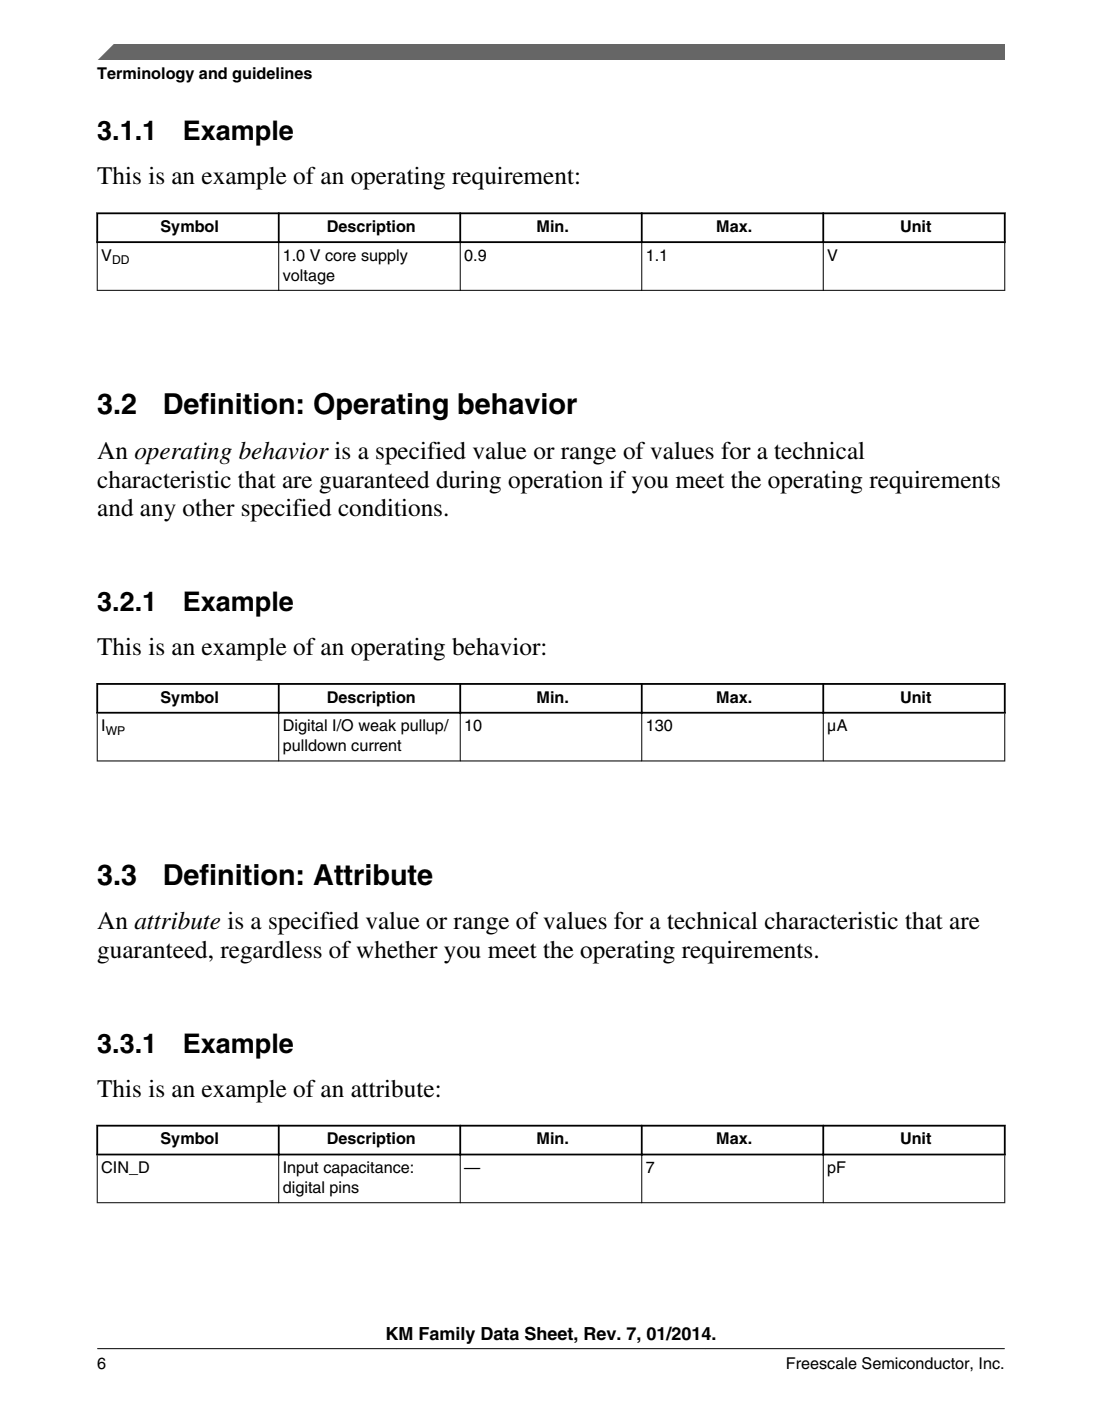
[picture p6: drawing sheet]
<svg xmlns="http://www.w3.org/2000/svg" width="216mm" height="274mm" viewBox="0 0 216 274" stroke-linecap="round" stroke-linejoin="round" font-family="sans-serif">
<defs><g id="words">
<g font-size="5.6">
<text x="19" y="81.2">3.2</text>
<text x="31.9" y="81.2">Definition: Operating behavior</text>
<text x="19" y="173.3">3.3</text>
<text x="31.9" y="173.3">Definition: Attribute</text>
</g>
<g font-size="5.3">
<text x="19" y="27.5">3.1.1</text>
<text x="35.8" y="27.5">Example</text>
<text x="19" y="119.6">3.2.1</text>
<text x="35.8" y="119.6">Example</text>
<text x="19" y="206.1">3.3.1</text>
<text x="35.8" y="206.1">Example</text>
</g>
<g font-size="4.9">
<text x="19" y="36.1">This is an example of an operating requirement:</text>
<text x="19" y="89.8">An operating behavior is a specified value or range of values for a technical</text>
<text x="19" y="95.5">characteristic that are guaranteed during operation if you meet the operating requirements</text>
<text x="19" y="101.1">and any other specified conditions.</text>
<text x="19.1" y="128.2">This is an example of an operating behavior:</text>
<text x="19.1" y="182">An attribute is a specified value or range of values for a technical characteristic that are</text>
<text x="19.1" y="187.6">guaranteed, regardless of whether you meet the operating requirements.</text>
<text x="19.1" y="214.7">This is an example of an attribute:</text>
</g>
<text font-size="3.5" x="75.5" y="262.3">KM Family Data Sheet, Rev. 7, 01/2014.</text>
<g font-size="3.2">
<text x="19" y="15.5">Terminology and guidelines</text>
<text x="31.4" y="45.4">Symbol</text>
<text x="64" y="45.4">Description</text>
<text x="105.1" y="45.4">Min.</text>
<text x="140.3" y="45.4">Max.</text>
<text x="176.3" y="45.4">Unit</text>
<text x="19.8" y="51.1">V</text>
<text x="55.4" y="51.1">1.0 V core supply</text>
<text x="91" y="51.1">0.9</text>
<text x="126.5" y="51.1">1.1</text>
<text x="162.1" y="51.1">V</text>
<text x="55.4" y="54.9">voltage</text>
<text x="31.4" y="137.6">Symbol</text>
<text x="64" y="137.6">Description</text>
<text x="105.1" y="137.6">Min.</text>
<text x="140.3" y="137.6">Max.</text>
<text x="176.3" y="137.6">Unit</text>
<text x="19.8" y="143.2">I</text>
<text x="55.4" y="143.2">Digital I/O weak pullup/</text>
<text x="91" y="143.2">10</text>
<text x="126.5" y="143.2">130</text>
<text x="162.1" y="143.2">µA</text>
<text x="55.4" y="147.1">pulldown current</text>
<text x="31.4" y="224.1">Symbol</text>
<text x="64" y="224.1">Description</text>
<text x="105.1" y="224.1">Min.</text>
<text x="140.3" y="224.1">Max.</text>
<text x="176.3" y="224.1">Unit</text>
<text x="19.8" y="229.7">CIN_D</text>
<text x="55.4" y="229.7">Input capacitance:</text>
<text x="55.4" y="233.6">digital pins</text>
<text x="91" y="229.7">—</text>
<text x="126.5" y="229.7">7</text>
<text x="162.1" y="229.7">pF</text>
<text x="19" y="268">6</text>
<text x="154" y="268">Freescale Semiconductor, Inc.</text>
</g>
<g font-size="2.4">
<text x="22" y="51.7">DD</text>
<text x="20.7" y="143.8">WP</text>
</g>
</g></defs>
<path d="M18.9 41.8h178.1M18.9 47.4h178.1M19 41.6v6M54.6 41.6v6M90.2 41.6v6M125.7 41.6v6M161.3 41.6v6M196.8 41.6v6" fill="none" stroke="#000" stroke-width=".35"/>
<path d="M19 56.9h177.9M19 47.6v9.3M54.6 47.2v9.7M90.2 47.2v9.7M125.7 47.2v9.7M161.3 47.2v9.7M196.8 47.6v9.3" fill="none" stroke="#000" stroke-width=".2"/>
<g fill="#fff">
<path d="M19 133.9h177.8v16.9h-177.8z" fill-rule="evenodd"/>
<path d="M19.2 134.1h35.2v5.3h-35.2z" fill-rule="evenodd"/>
<path d="M54.8 134.1h35.2v5.3h-35.2z" fill-rule="evenodd"/>
<path d="M90.3 134.1h35.3v5.3h-35.3z" fill-rule="evenodd"/>
<path d="M125.9 134.1h35.2v5.3h-35.2z" fill-rule="evenodd"/>
<path d="M161.5 134.1h35.2v5.3h-35.2z" fill-rule="evenodd"/>
<path d="M19.1 139.7h35.4v9.2h-35.4z" fill-rule="evenodd"/>
<path d="M54.7 139.7h35.4v9.2h-35.4z" fill-rule="evenodd"/>
<path d="M90.3 139.7h35.3v9.2h-35.3z" fill-rule="evenodd"/>
<path d="M125.8 139.7h35.4v9.2h-35.4z" fill-rule="evenodd"/>
<path d="M161.4 139.7h35.4v9.2h-35.4z" fill-rule="evenodd"/>
</g>
<path d="M18.9 133.9h178.1M18.9 139.6h178.1M19 133.7v6M54.6 133.7v6M90.2 133.7v6M125.7 133.7v6M161.3 133.7v6M196.8 133.7v6" fill="none" stroke="#000" stroke-width=".35"/>
<path d="M19 139.7v9.4M54.6 139.3v9.8M90.2 139.3v9.8M125.7 139.3v9.8M161.3 139.3v9.8M196.8 139.7v9.4M19 149h177.9" fill="none" stroke="#000" stroke-width=".2"/>
<g fill="#fff">
<path d="M19 220.4h177.8v16.9h-177.8z" fill-rule="evenodd"/>
<path d="M19.2 220.6h35.2v5.3h-35.2z" fill-rule="evenodd"/>
<path d="M54.8 220.6h35.2v5.3h-35.2z" fill-rule="evenodd"/>
<path d="M90.3 220.6h35.3v5.3h-35.3z" fill-rule="evenodd"/>
<path d="M125.9 220.6h35.2v5.3h-35.2z" fill-rule="evenodd"/>
<path d="M161.5 220.6h35.2v5.3h-35.2z" fill-rule="evenodd"/>
<path d="M19.1 226.2h35.4v9.2h-35.4z" fill-rule="evenodd"/>
<path d="M54.7 226.2h35.4v9.2h-35.4z" fill-rule="evenodd"/>
<path d="M90.3 226.2h35.3v9.2h-35.3z" fill-rule="evenodd"/>
<path d="M125.8 226.2h35.4v9.2h-35.4z" fill-rule="evenodd"/>
<path d="M161.4 226.2h35.4v9.2h-35.4z" fill-rule="evenodd"/>
</g>
<path d="M18.9 220.4h178.1M18.9 226.1h178.1M19 220.2v6M54.6 220.2v6M90.2 220.2v6M125.7 220.2v6M161.3 220.2v6M196.8 220.2v6" fill="none" stroke="#000" stroke-width=".35"/>
<path d="M19 235.5h177.9M19 226.2v9.4M54.6 225.8v9.8M90.2 225.8v9.8M125.7 225.8v9.8M161.3 225.8v9.8M196.8 226.2v9.4" fill="none" stroke="#000" stroke-width=".2"/>
<path d="M19 11.7l5.7-3.1 172.2 .1v3z" fill="#666"/>
<path d="M22.5 8.6l-3.1 3.1" fill="none" stroke="#666" stroke-width=".28"/>
<path d="M19 264.1h177.8" fill="none" stroke="#000" stroke-width=".2"/>
<use href="#words"/>
</svg>
